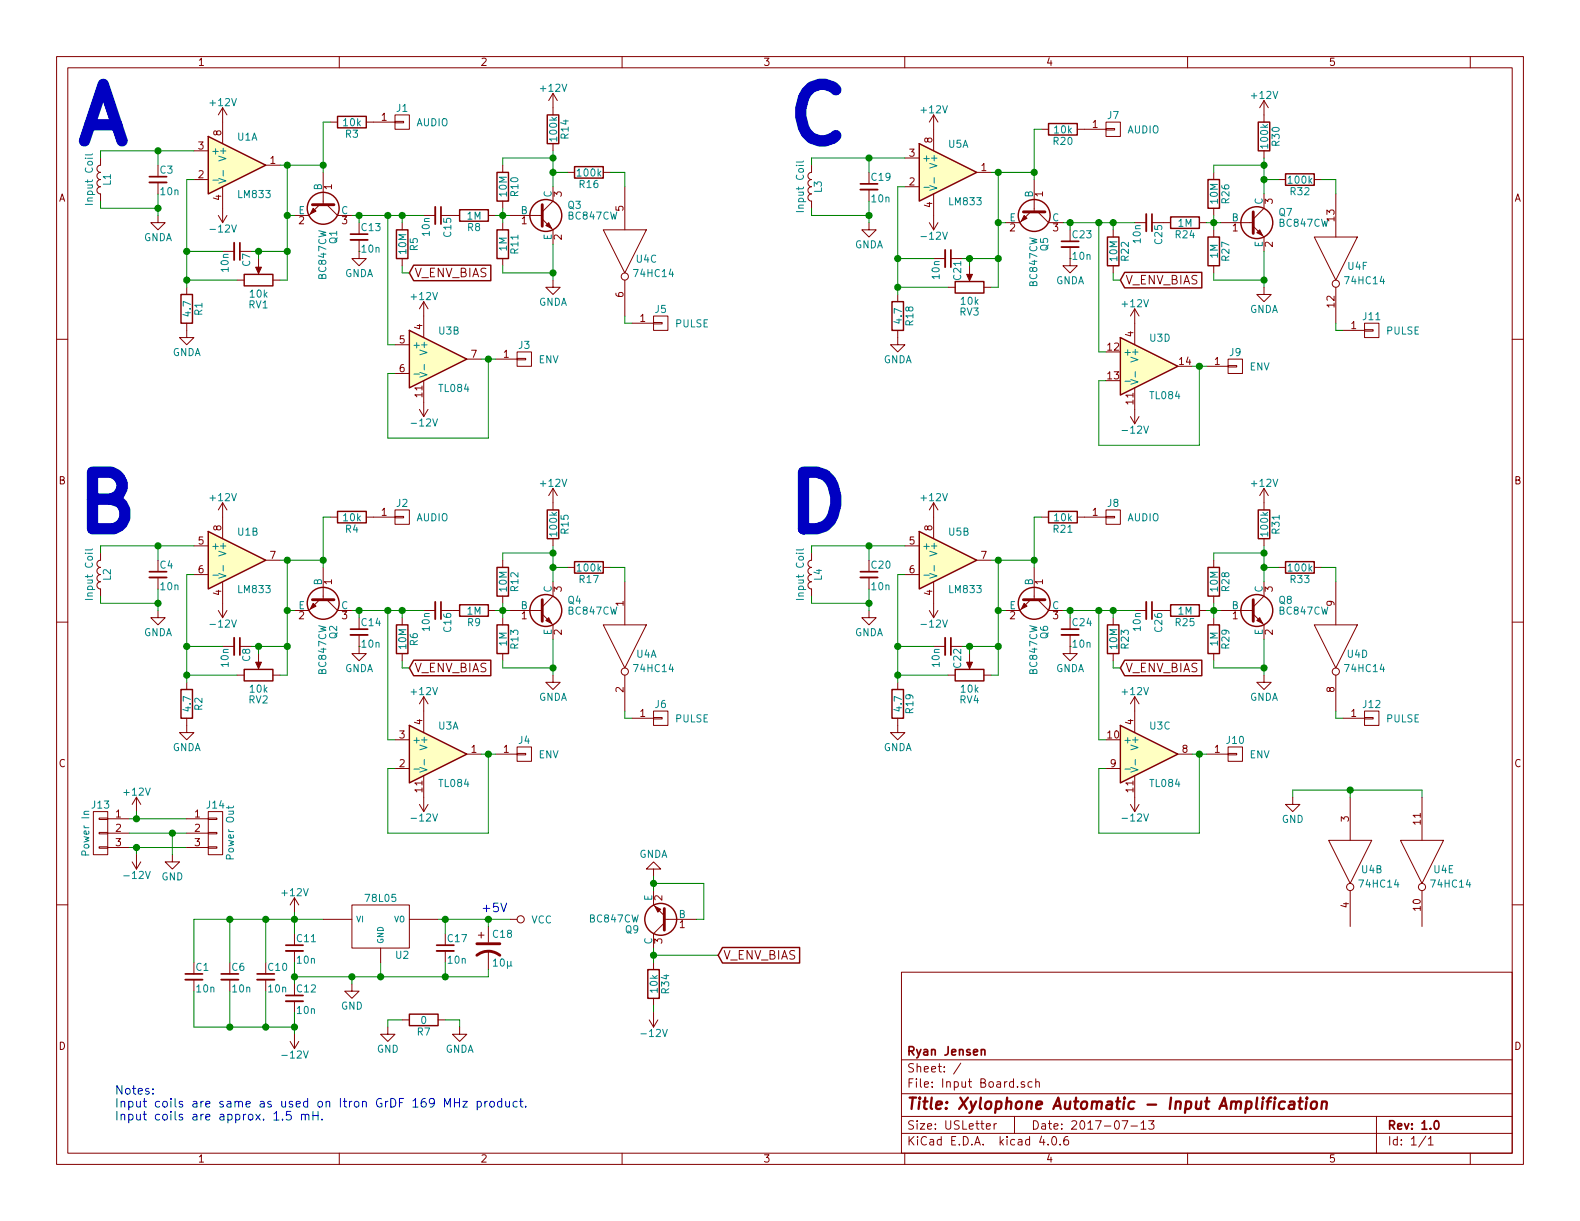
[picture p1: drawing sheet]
<svg xmlns="http://www.w3.org/2000/svg" width="279mm" height="216mm" viewBox="0 0 279 216" stroke-linecap="round" stroke-linejoin="round" font-family="sans-serif">
<defs><g id="words">
<g font-size="13.9" fill="#0000c2">
<text x="14" y="25.4">A</text>
<text x="139.7" y="25.4">C</text>
<text x="14" y="94">B</text>
<text x="139.7" y="94">D</text>
</g>
<text font-size="2.8" fill="#840000" x="160.4" y="196.2">Title: Xylophone Automatic - Input Amplification</text>
<g font-size="2.1" fill="#840000">
<text x="73.3" y="49">V_ENV_BIAS</text>
<text x="199" y="50.3">V_ENV_BIAS</text>
<text x="73.3" y="118.9">V_ENV_BIAS</text>
<text x="199" y="118.9">V_ENV_BIAS</text>
<text x="127.9" y="169.7">V_ENV_BIAS</text>
<text x="160.4" y="189.6">Sheet: /</text>
<text x="160.4" y="186.6">Ryan Jensen</text>
<text x="160.4" y="192.3">File: Input Board.sch</text>
<text x="160.4" y="202.5">KiCad E.D.A. kicad 4.0.6</text>
<text x="160.4" y="199.7">Size: USLetter</text>
<text x="182.4" y="199.7">Date: 2017-07-13</text>
<text x="245.4" y="199.7">Rev: 1.0</text>
<text x="245.4" y="202.5">Id: 1/1</text>
</g>
<g font-size="2.1" fill="#0000c2">
<text x="85.1" y="161.3">+5V</text>
<text x="20.3" y="193.5">Notes:</text>
<text x="20.3" y="195.8">Input coils are same as used on Itron GrDF 169 MHz product.</text>
<text x="20.3" y="198.1">Input coils are approx. 1.5 mH.</text>
</g>
<g font-size="1.8" fill="#840000">
<text x="35" y="11.6">1</text>
<text x="85" y="11.6">2</text>
<text x="135" y="11.6">3</text>
<text x="185" y="11.6">4</text>
<text x="235" y="11.6">5</text>
<text x="39.1" y="24" transform="rotate(-90 39.1 24)">8</text>
<text x="67.5" y="21.3">1</text>
<text x="193.2" y="22.6">1</text>
<text x="35.1" y="26.4">3</text>
<text x="47.8" y="29">1</text>
<text x="160.8" y="27.7">3</text>
<text x="164.8" y="25.2" transform="rotate(-90 164.8 25.2)">8</text>
<text x="10.4" y="35.6">A</text>
<text x="35.1" y="31.5">2</text>
<text x="39.1" y="35.4" transform="rotate(-90 39.1 35.4)">4</text>
<text x="58.7" y="33.5" transform="rotate(-90 58.7 33.5)">1</text>
<text x="99.3" y="34.8" transform="rotate(-90 99.3 34.8)">3</text>
<text x="160.8" y="32.8">2</text>
<text x="173.5" y="30.2">1</text>
<text x="184.4" y="34.8" transform="rotate(-90 184.4 34.8)">1</text>
<text x="267.8" y="35.6">A</text>
<text x="52.9" y="39.6">2</text>
<text x="60.5" y="39.6">3</text>
<text x="92.2" y="39.6">1</text>
<text x="110.2" y="37.3" transform="rotate(-90 110.2 37.3)">5</text>
<text x="164.8" y="36.7" transform="rotate(-90 164.8 36.7)">4</text>
<text x="178.6" y="40.9">2</text>
<text x="186.2" y="40.9">3</text>
<text x="218" y="40.9">1</text>
<text x="225" y="36" transform="rotate(-90 225 36)">3</text>
<text x="236" y="39.1" transform="rotate(-90 236 39.1)">13</text>
<text x="99.3" y="42.4" transform="rotate(-90 99.3 42.4)">2</text>
<text x="225" y="43.7" transform="rotate(-90 225 43.7)">2</text>
<text x="110.2" y="52.6" transform="rotate(-90 110.2 52.6)">6</text>
<text x="74.7" y="58.3" transform="rotate(-90 74.7 58.3)">4</text>
<text x="113.2" y="56.9">1</text>
<text x="200.4" y="59.5" transform="rotate(-90 200.4 59.5)">4</text>
<text x="236" y="54.3" transform="rotate(-90 236 54.3)">12</text>
<text x="238.9" y="58.2">1</text>
<text x="70.6" y="60.7">5</text>
<text x="70.6" y="65.8">6</text>
<text x="83.3" y="63.2">7</text>
<text x="89.1" y="63.2">1</text>
<text x="195.9" y="62">12</text>
<text x="208.6" y="64.5">14</text>
<text x="214.8" y="64.5">1</text>
<text x="74.7" y="70.2" transform="rotate(-90 74.7 70.2)">11</text>
<text x="195.9" y="67.1">13</text>
<text x="200.4" y="71.5" transform="rotate(-90 200.4 71.5)">11</text>
<text x="10.4" y="85.6">B</text>
<text x="267.8" y="85.6">B</text>
<text x="39.1" y="93.8" transform="rotate(-90 39.1 93.8)">8</text>
<text x="67.5" y="91.2">1</text>
<text x="164.8" y="93.8" transform="rotate(-90 164.8 93.8)">8</text>
<text x="193.2" y="91.2">1</text>
<text x="35.1" y="96.3">5</text>
<text x="35.1" y="101.3">6</text>
<text x="47.8" y="98.8">7</text>
<text x="160.8" y="96.3">5</text>
<text x="160.8" y="101.3">6</text>
<text x="173.5" y="98.8">7</text>
<text x="39.1" y="105.3" transform="rotate(-90 39.1 105.3)">4</text>
<text x="58.7" y="103.4" transform="rotate(-90 58.7 103.4)">1</text>
<text x="99.3" y="104.6" transform="rotate(-90 99.3 104.6)">3</text>
<text x="110.2" y="107.2" transform="rotate(-90 110.2 107.2)">1</text>
<text x="164.8" y="105.3" transform="rotate(-90 164.8 105.3)">4</text>
<text x="184.4" y="103.4" transform="rotate(-90 184.4 103.4)">1</text>
<text x="225" y="104.6" transform="rotate(-90 225 104.6)">3</text>
<text x="236" y="107.2" transform="rotate(-90 236 107.2)">9</text>
<text x="52.9" y="109.5">2</text>
<text x="60.5" y="109.5">3</text>
<text x="92.2" y="109.5">1</text>
<text x="99.3" y="112.2" transform="rotate(-90 99.3 112.2)">2</text>
<text x="178.6" y="109.5">2</text>
<text x="186.2" y="109.5">3</text>
<text x="218" y="109.5">1</text>
<text x="225" y="112.2" transform="rotate(-90 225 112.2)">2</text>
<text x="110.2" y="122.4" transform="rotate(-90 110.2 122.4)">2</text>
<text x="236" y="122.4" transform="rotate(-90 236 122.4)">8</text>
<text x="70.6" y="130.6">3</text>
<text x="74.7" y="128.1" transform="rotate(-90 74.7 128.1)">4</text>
<text x="113.2" y="126.7">1</text>
<text x="195.9" y="130.6">10</text>
<text x="200.4" y="128.1" transform="rotate(-90 200.4 128.1)">4</text>
<text x="238.9" y="126.7">1</text>
<text x="10.4" y="135.6">C</text>
<text x="70.6" y="135.6">2</text>
<text x="83.3" y="133.1">1</text>
<text x="89.1" y="133.1">1</text>
<text x="196.4" y="135.6">9</text>
<text x="209.1" y="133.1">8</text>
<text x="214.8" y="133.1">1</text>
<text x="267.8" y="135.6">C</text>
<text x="74.7" y="140" transform="rotate(-90 74.7 140)">11</text>
<text x="200.4" y="140" transform="rotate(-90 200.4 140)">11</text>
<text x="20.5" y="144.5">1</text>
<text x="20.5" y="147.1">2</text>
<text x="20.5" y="149.6">3</text>
<text x="34.4" y="144.5">1</text>
<text x="34.4" y="147.1">2</text>
<text x="34.4" y="149.6">3</text>
<text x="238.5" y="145.3" transform="rotate(-90 238.5 145.3)">3</text>
<text x="251.2" y="145.7" transform="rotate(-90 251.2 145.7)">11</text>
<text x="117.1" y="159.2" transform="rotate(-90 117.1 159.2)">2</text>
<text x="238.5" y="160.5" transform="rotate(-90 238.5 160.5)">4</text>
<text x="251.2" y="161" transform="rotate(-90 251.2 161)">10</text>
<text x="117.1" y="166.9" transform="rotate(-90 117.1 166.9)">3</text>
<text x="120.2" y="164.1">1</text>
<text x="10.4" y="185.6">D</text>
<text x="267.8" y="185.6">D</text>
<text x="35" y="205.5">1</text>
<text x="85" y="205.5">2</text>
<text x="135" y="205.5">3</text>
<text x="185" y="205.5">4</text>
<text x="235" y="205.5">5</text>
</g>
<g font-size="1.8" fill="#008484">
<text x="95.7" y="16.2">+12V</text>
<text x="221.4" y="17.5">+12V</text>
<text x="37.3" y="18.7">+12V</text>
<text x="60.8" y="22.3">10k</text>
<text x="70.2" y="19.8">J1</text>
<text x="73.6" y="22.3">AUDIO</text>
<text x="163" y="20">+12V</text>
<text x="186.5" y="23.6">10k</text>
<text x="195.9" y="21">J7</text>
<text x="199.3" y="23.6">AUDIO</text>
<text x="37.3" y="27.3">+</text>
<text x="40" y="28.1" transform="rotate(-90 40 28.1)">V+</text>
<text x="42" y="24.8">U1A</text>
<text x="61.1" y="24.3">R3</text>
<text x="98.5" y="24.8" transform="rotate(-90 98.5 24.8)">100k</text>
<text x="100.5" y="24.5" transform="rotate(-90 100.5 24.5)">R14</text>
<text x="163.1" y="28.6">+</text>
<text x="165.7" y="29.4" transform="rotate(-90 165.7 29.4)">V+</text>
<text x="167.7" y="26.1">U5A</text>
<text x="186.3" y="25.6">R20</text>
<text x="224.2" y="26.1" transform="rotate(-90 224.2 26.1)">100k</text>
<text x="226.3" y="25.8" transform="rotate(-90 226.3 25.8)">R30</text>
<text x="16.4" y="35.8" transform="rotate(-90 16.4 35.8)">Input Coil</text>
<text x="19.6" y="32.8" transform="rotate(-90 19.6 32.8)">L1</text>
<text x="28.3" y="30.7">C3</text>
<text x="28.4" y="34.5">10n</text>
<text x="42.2" y="35">LM833</text>
<text x="56.9" y="33.7" transform="rotate(-90 56.9 33.7)">B</text>
<text x="89.6" y="34.7" transform="rotate(-90 89.6 34.7)">10M</text>
<text x="91.6" y="34.6" transform="rotate(-90 91.6 34.6)">R10</text>
<text x="97.5" y="34.9" transform="rotate(-90 97.5 34.9)">C</text>
<text x="102.2" y="31.2">100k</text>
<text x="102.5" y="33.2">R16</text>
<text x="145.3" y="34" transform="rotate(-90 145.3 34)">L3</text>
<text x="154.2" y="32">C19</text>
<text x="154.2" y="35.8">10n</text>
<text x="182.6" y="34.9" transform="rotate(-90 182.6 34.9)">B</text>
<text x="215.3" y="36" transform="rotate(-90 215.3 36)">10M</text>
<text x="217.4" y="35.9" transform="rotate(-90 217.4 35.9)">R26</text>
<text x="227.9" y="32.5">100k</text>
<text x="228.2" y="34.5">R32</text>
<text x="37.5" y="41.1">-12V</text>
<text x="52.8" y="37.8">E</text>
<text x="60.3" y="37.8">C</text>
<text x="64" y="40.8">C13</text>
<text x="76" y="41.7" transform="rotate(-90 76 41.7)">10n</text>
<text x="79.8" y="41.8" transform="rotate(-90 79.8 41.8)">C15</text>
<text x="82.6" y="38.8">1M</text>
<text x="82.7" y="40.8">R8</text>
<text x="92.1" y="37.8">B</text>
<text x="100.4" y="36.9">Q3</text>
<text x="100.6" y="38.8">BC847CW</text>
<text x="142.1" y="37.1" transform="rotate(-90 142.1 37.1)">Input Coil</text>
<text x="167.9" y="36.3">LM833</text>
<text x="178.5" y="39.1">E</text>
<text x="186.1" y="39.1">C</text>
<text x="208.3" y="40.1">1M</text>
<text x="217.8" y="39.1">B</text>
<text x="223.3" y="36.2" transform="rotate(-90 223.3 36.2)">C</text>
<text x="226.2" y="38.2">Q7</text>
<text x="226.3" y="40.1">BC847CW</text>
<text x="25.3" y="42.6">GNDA</text>
<text x="44.2" y="47.1" transform="rotate(-90 44.2 47.1)">C7</text>
<text x="59.6" y="43.1" transform="rotate(-90 59.6 43.1)">Q1</text>
<text x="64" y="44.7">10n</text>
<text x="71.8" y="44.9" transform="rotate(-90 71.8 44.9)">10M</text>
<text x="73.9" y="44.3" transform="rotate(-90 73.9 44.3)">R5</text>
<text x="89.6" y="44.4" transform="rotate(-90 89.6 44.4)">1M</text>
<text x="91.6" y="44.8" transform="rotate(-90 91.6 44.8)">R11</text>
<text x="97.5" y="42.5" transform="rotate(-90 97.5 42.5)">E</text>
<text x="112.5" y="46.4">U4C</text>
<text x="151.1" y="43.9">GNDA</text>
<text x="163.2" y="42.4">-12V</text>
<text x="185.3" y="44.3" transform="rotate(-90 185.3 44.3)">Q5</text>
<text x="189.7" y="42.1">C23</text>
<text x="189.7" y="45.9">10n</text>
<text x="197.6" y="46.1" transform="rotate(-90 197.6 46.1)">10M</text>
<text x="199.6" y="46.1" transform="rotate(-90 199.6 46.1)">R22</text>
<text x="201.7" y="42.9" transform="rotate(-90 201.7 42.9)">10n</text>
<text x="205.5" y="43.1" transform="rotate(-90 205.5 43.1)">C25</text>
<text x="207.9" y="42.1">R24</text>
<text x="215.3" y="45.6" transform="rotate(-90 215.3 45.6)">1M</text>
<text x="217.4" y="46.1" transform="rotate(-90 217.4 46.1)">R27</text>
<text x="223.3" y="43.8" transform="rotate(-90 223.3 43.8)">E</text>
<text x="238.4" y="47.7">U4F</text>
<text x="40.4" y="48" transform="rotate(-90 40.4 48)">10n</text>
<text x="44.2" y="52.6">10k</text>
<text x="57.7" y="49.3" transform="rotate(-90 57.7 49.3)">BC847CW</text>
<text x="60.9" y="49">GNDA</text>
<text x="72.8" y="53">+12V</text>
<text x="112.3" y="49">74HC14</text>
<text x="166.1" y="49.3" transform="rotate(-90 166.1 49.3)">10n</text>
<text x="170" y="49.5" transform="rotate(-90 170 49.5)">C21</text>
<text x="170" y="53.9">10k</text>
<text x="183.4" y="50.6" transform="rotate(-90 183.4 50.6)">BC847CW</text>
<text x="186.6" y="50.2">GNDA</text>
<text x="238.1" y="50.2">74HC14</text>
<text x="33.7" y="55.8" transform="rotate(-90 33.7 55.8)">4.7</text>
<text x="35.8" y="55.7" transform="rotate(-90 35.8 55.7)">R1</text>
<text x="44" y="54.5">RV1</text>
<text x="77.6" y="59.1">U3B</text>
<text x="95.2" y="54.1">GNDA</text>
<text x="115.9" y="55.3">J5</text>
<text x="119.4" y="57.9">PULSE</text>
<text x="159.5" y="57.1" transform="rotate(-90 159.5 57.1)">4.7</text>
<text x="161.5" y="57.5" transform="rotate(-90 161.5 57.5)">R18</text>
<text x="169.7" y="55.8">RV3</text>
<text x="198.6" y="54.3">+12V</text>
<text x="220.9" y="55.3">GNDA</text>
<text x="241.1" y="56.6">J11</text>
<text x="245.1" y="59.1">PULSE</text>
<text x="30.4" y="62.9">GNDA</text>
<text x="72.9" y="61.6">+</text>
<text x="75.6" y="62.4" transform="rotate(-90 75.6 62.4)">V+</text>
<text x="91.7" y="61.7">J3</text>
<text x="95.2" y="64.2">ENV</text>
<text x="156.2" y="64.2">GNDA</text>
<text x="198.6" y="62.9">+</text>
<text x="201.3" y="63.7" transform="rotate(-90 201.3 63.7)">V+</text>
<text x="203.4" y="60.4">U3D</text>
<text x="217.5" y="62.9">J9</text>
<text x="221" y="65.5">ENV</text>
<text x="77.7" y="69.3">TL084</text>
<text x="203.5" y="70.6">TL084</text>
<text x="73.1" y="75.4">-12V</text>
<text x="198.8" y="76.7">-12V</text>
<text x="37.3" y="88.6">+12V</text>
<text x="70.2" y="89.6">J2</text>
<text x="95.7" y="86.1">+12V</text>
<text x="163" y="88.6">+12V</text>
<text x="195.9" y="89.6">J8</text>
<text x="221.4" y="86.1">+12V</text>
<text x="42.1" y="94.7">U1B</text>
<text x="60.8" y="92.2">10k</text>
<text x="61.1" y="94.2">R4</text>
<text x="73.6" y="92.2">AUDIO</text>
<text x="98.5" y="94.7" transform="rotate(-90 98.5 94.7)">100k</text>
<text x="100.5" y="94.3" transform="rotate(-90 100.5 94.3)">R15</text>
<text x="167.8" y="94.7">U5B</text>
<text x="186.3" y="94.2">R21</text>
<text x="186.5" y="92.2">10k</text>
<text x="199.3" y="92.2">AUDIO</text>
<text x="224.2" y="94.7" transform="rotate(-90 224.2 94.7)">100k</text>
<text x="226.3" y="94.3" transform="rotate(-90 226.3 94.3)">R31</text>
<text x="28.3" y="100.5">C4</text>
<text x="37.3" y="97.2">+</text>
<text x="40" y="98" transform="rotate(-90 40 98)">V+</text>
<text x="102.2" y="101">100k</text>
<text x="154.2" y="100.5">C20</text>
<text x="163.1" y="97.2">+</text>
<text x="165.7" y="98" transform="rotate(-90 165.7 98)">V+</text>
<text x="227.9" y="101">100k</text>
<text x="16.4" y="105.7" transform="rotate(-90 16.4 105.7)">Input Coil</text>
<text x="19.6" y="102.6" transform="rotate(-90 19.6 102.6)">L2</text>
<text x="28.4" y="104.3">10n</text>
<text x="42.2" y="104.9">LM833</text>
<text x="52.8" y="107.7">E</text>
<text x="56.9" y="103.5" transform="rotate(-90 56.9 103.5)">B</text>
<text x="60.3" y="107.7">C</text>
<text x="89.6" y="104.5" transform="rotate(-90 89.6 104.5)">10M</text>
<text x="91.6" y="104.5" transform="rotate(-90 91.6 104.5)">R12</text>
<text x="92.1" y="107.7">B</text>
<text x="97.5" y="104.8" transform="rotate(-90 97.5 104.8)">C</text>
<text x="100.4" y="106.8">Q4</text>
<text x="102.5" y="103.1">R17</text>
<text x="142.1" y="105.7" transform="rotate(-90 142.1 105.7)">Input Coil</text>
<text x="145.3" y="102.6" transform="rotate(-90 145.3 102.6)">L4</text>
<text x="154.2" y="104.3">10n</text>
<text x="167.9" y="104.9">LM833</text>
<text x="178.5" y="107.7">E</text>
<text x="182.6" y="103.5" transform="rotate(-90 182.6 103.5)">B</text>
<text x="186.1" y="107.7">C</text>
<text x="215.3" y="104.5" transform="rotate(-90 215.3 104.5)">10M</text>
<text x="217.4" y="104.5" transform="rotate(-90 217.4 104.5)">R28</text>
<text x="217.8" y="107.7">B</text>
<text x="223.3" y="104.8" transform="rotate(-90 223.3 104.8)">C</text>
<text x="226.2" y="106.8">Q8</text>
<text x="228.2" y="103.1">R33</text>
<text x="25.3" y="112.5">GNDA</text>
<text x="37.5" y="110.9">-12V</text>
<text x="59.6" y="112.9" transform="rotate(-90 59.6 112.9)">Q2</text>
<text x="64" y="110.7">C14</text>
<text x="76" y="111.5" transform="rotate(-90 76 111.5)">10n</text>
<text x="79.8" y="111.7" transform="rotate(-90 79.8 111.7)">C16</text>
<text x="82.6" y="108.7">1M</text>
<text x="82.7" y="110.7">R9</text>
<text x="97.5" y="112.3" transform="rotate(-90 97.5 112.3)">E</text>
<text x="100.6" y="108.7">BC847CW</text>
<text x="151.1" y="112.5">GNDA</text>
<text x="163.2" y="110.9">-12V</text>
<text x="185.3" y="112.9" transform="rotate(-90 185.3 112.9)">Q6</text>
<text x="189.7" y="110.7">C24</text>
<text x="201.7" y="111.5" transform="rotate(-90 201.7 111.5)">10n</text>
<text x="205.5" y="111.7" transform="rotate(-90 205.5 111.7)">C26</text>
<text x="207.9" y="110.7">R25</text>
<text x="208.3" y="108.7">1M</text>
<text x="223.3" y="112.3" transform="rotate(-90 223.3 112.3)">E</text>
<text x="226.3" y="108.7">BC847CW</text>
<text x="40.4" y="117.9" transform="rotate(-90 40.4 117.9)">10n</text>
<text x="44.2" y="116.9" transform="rotate(-90 44.2 116.9)">C8</text>
<text x="57.7" y="119.2" transform="rotate(-90 57.7 119.2)">BC847CW</text>
<text x="60.9" y="118.8">GNDA</text>
<text x="64" y="114.5">10n</text>
<text x="71.8" y="114.7" transform="rotate(-90 71.8 114.7)">10M</text>
<text x="73.9" y="114.1" transform="rotate(-90 73.9 114.1)">R6</text>
<text x="89.6" y="114.2" transform="rotate(-90 89.6 114.2)">1M</text>
<text x="91.6" y="114.7" transform="rotate(-90 91.6 114.7)">R13</text>
<text x="112.3" y="118.8">74HC14</text>
<text x="112.5" y="116.3">U4A</text>
<text x="166.1" y="117.9" transform="rotate(-90 166.1 117.9)">10n</text>
<text x="170" y="118" transform="rotate(-90 170 118)">C22</text>
<text x="183.4" y="119.2" transform="rotate(-90 183.4 119.2)">BC847CW</text>
<text x="186.6" y="118.8">GNDA</text>
<text x="189.7" y="114.5">10n</text>
<text x="197.6" y="114.7" transform="rotate(-90 197.6 114.7)">10M</text>
<text x="199.6" y="114.7" transform="rotate(-90 199.6 114.7)">R23</text>
<text x="215.3" y="114.2" transform="rotate(-90 215.3 114.2)">1M</text>
<text x="217.4" y="114.7" transform="rotate(-90 217.4 114.7)">R29</text>
<text x="238.1" y="118.8">74HC14</text>
<text x="238.3" y="116.3">U4D</text>
<text x="33.7" y="125.7" transform="rotate(-90 33.7 125.7)">4.7</text>
<text x="35.8" y="125.6" transform="rotate(-90 35.8 125.6)">R2</text>
<text x="44" y="124.4">RV2</text>
<text x="44.2" y="122.5">10k</text>
<text x="72.8" y="122.9">+12V</text>
<text x="95.2" y="123.9">GNDA</text>
<text x="115.9" y="125.2">J6</text>
<text x="159.5" y="125.7" transform="rotate(-90 159.5 125.7)">4.7</text>
<text x="169.7" y="124.4">RV4</text>
<text x="170" y="122.5">10k</text>
<text x="198.6" y="122.9">+12V</text>
<text x="220.9" y="123.9">GNDA</text>
<text x="241.1" y="125.2">J12</text>
<text x="72.9" y="131.4">+</text>
<text x="77.5" y="129">U3A</text>
<text x="91.7" y="131.5">J4</text>
<text x="119.4" y="127.7">PULSE</text>
<text x="161.5" y="126.1" transform="rotate(-90 161.5 126.1)">R19</text>
<text x="198.6" y="131.4">+</text>
<text x="203.4" y="129">U3C</text>
<text x="217" y="131.5">J10</text>
<text x="245.1" y="127.7">PULSE</text>
<text x="30.4" y="132.8">GNDA</text>
<text x="75.6" y="132.3" transform="rotate(-90 75.6 132.3)">V+</text>
<text x="95.2" y="134.1">ENV</text>
<text x="156.2" y="132.8">GNDA</text>
<text x="201.3" y="132.3" transform="rotate(-90 201.3 132.3)">V+</text>
<text x="221" y="134.1">ENV</text>
<text x="16.3" y="143">J13</text>
<text x="22" y="140.7">+12V</text>
<text x="36.6" y="143">J14</text>
<text x="77.7" y="139.1">TL084</text>
<text x="203.5" y="139.1">TL084</text>
<text x="73.1" y="145.2">-12V</text>
<text x="198.8" y="145.2">-12V</text>
<text x="226.6" y="145.5">GND</text>
<text x="15.8" y="151" transform="rotate(-90 15.8 151)">Power In</text>
<text x="22.3" y="155.4">-12V</text>
<text x="28.5" y="155.7">GND</text>
<text x="41.4" y="151.7" transform="rotate(-90 41.4 151.7)">Power Out</text>
<text x="113" y="151.7">GNDA</text>
<text x="240.8" y="154.4">U4B</text>
<text x="253.6" y="154.4">U4E</text>
<text x="50" y="158.4">+12V</text>
<text x="64.8" y="159.5">78L05</text>
<text x="115.3" y="159.3" transform="rotate(-90 115.3 159.3)">E</text>
<text x="240.6" y="156.9">74HC14</text>
<text x="253.3" y="156.9">74HC14</text>
<text x="52.6" y="166.6">C11</text>
<text x="79.2" y="166.6">C17</text>
<text x="87.2" y="165.8">C18</text>
<text x="93.9" y="163.3">VCC</text>
<text x="104.3" y="163.1">BC847CW</text>
<text x="110.6" y="165">Q9</text>
<text x="115.3" y="167" transform="rotate(-90 115.3 167)">C</text>
<text x="120" y="162.3">B</text>
<text x="34.7" y="171.7">C1</text>
<text x="41" y="171.7">C6</text>
<text x="47.5" y="171.7">C10</text>
<text x="52.6" y="170.4">10n</text>
<text x="70" y="169.5">U2</text>
<text x="79.2" y="170.4">10n</text>
<text x="87.4" y="170.9">10µ</text>
<text x="34.8" y="175.5">10n</text>
<text x="41.1" y="175.5">10n</text>
<text x="47.5" y="175.5">10n</text>
<text x="52.6" y="175.5">C12</text>
<text x="52.6" y="179.3">10n</text>
<text x="60.3" y="178.5">GND</text>
<text x="116.3" y="175.5" transform="rotate(-90 116.3 175.5)">10k</text>
<text x="118.3" y="175.6" transform="rotate(-90 118.3 175.6)">R34</text>
<text x="73.8" y="183.1">R7</text>
<text x="74.4" y="181.1">0</text>
<text x="113.7" y="183.3">-12V</text>
<text x="50.2" y="187.1">-12V</text>
<text x="66.6" y="186.1">GND</text>
<text x="78.7" y="186.1">GNDA</text>
</g>
<g font-size="1.4" fill="#008484">
<text x="63" y="163.1">VI</text>
<text x="67.8" y="166.9" transform="rotate(-90 67.8 166.9)">GND</text>
<text x="69.6" y="163.1">VO</text>
</g>
</g></defs>
<g fill="none" stroke="#840000" stroke-width=".18">
<path d="M10 10h259.4v195.9h-259.4zM12 12h255.4v191.9h-255.4zM39.4 19.1v6.3M39.4 19.1l-.8 1.2M39.4 19.1l.7 1.2M60 10v2M97.8 16.5l-.8 1.3M97.8 16.5v3.8M97.8 16.5l.8 1.3M110 10v2M160 10v2M210 10v2"/>
<path d="M223.5 17.8l-.7 1.3M223.5 17.8v3.8M223.5 17.8l.8 1.3M260 10v2M17.8 29.2a.63 .63 0 0 0-.7 .6 .63 .63 0 0 0 .7 .7 .63 .63 0 0 0-.7 .6 .63 .63 0 0 0 .7 .7 .63 .63 0 0 0-.7 .6 .63 .63 0 0 0 .7 .6 .63 .63 0 0 0-.7 .7 .63 .63 0 0 0 .7 .6v1.3M27.9 38.1v1.3h1.3l-1.3 1.2-1.2-1.2h1.2M27.9 32.3v2M34.3 31.8h2.5M34.3 26.7h2.5M38.6 38.1l.8 1.3M39.4 33v6.4M40.1 38.1l-.7 1.3"/>
<path d="M47 29.2h2.5M56.5 36.2l-1.9 1.9h-2.5M57.1 30.5v5.7M57.8 36.2l1.9 1.9h2.5M58.4 21.6h1.3M64.8 21.6h5M69.8 21.5h1.6v.2h-1.6zM69.8 20.3h2.6v2.6h-2.6zM71.1 39.4v1.2M74.9 38.1h2.1M80 38.1h1.3M86.4 38.1h1.2"/>
<path d="M88.9 29.2v1.3M88.9 35.6v1.2M88.9 39.4v1.2M90.2 38.1h5.7M95.9 38.7l1.9 1.9v2.6M97.8 25.4v1.3M97.8 33v2.6l-1.9 1.9M100.3 30.5h1.3M106.7 30.5h1.2M110.5 33v7.6M143.5 30.5a.63 .63 0 0 0-.6 .6 .63 .63 0 0 0 .6 .7 .63 .63 0 0 0-.6 .6 .63 .63 0 0 0 .6 .6 .63 .63 0 0 0-.6 .7 .63 .63 0 0 0 .6 .6 .63 .63 0 0 0-.6 .6 .63 .63 0 0 0 .6 .7v1.2M153.7 39.4v1.2h1.2l-1.2 1.3-1.3-1.3h1.3"/>
<path d="M153.7 33.5v2.1M160 33h2.6M160 27.9h2.6M164.3 39.4l.8 1.2M165.1 20.3v6.4M165.1 34.3v6.3M165.1 20.3l-.8 1.3M165.1 20.3l.8 1.3M165.9 39.4l-.8 1.2M172.7 30.5h2.6M182.2 37.5l-1.9 1.9h-2.5M182.9 31.8v5.7"/>
<path d="M183.5 37.5l1.9 1.9h2.6M184.1 22.9h1.3M190.5 22.9h5.1M195.6 22.7h1.5v.3h-1.5zM195.6 21.6h2.5v2.5h-2.5zM200.7 39.4h2M205.7 39.4h1.3M212.1 39.4h1.3M214.6 30.5v1.3M214.6 36.8v1.3M215.9 39.4h5.7M223.5 26.7v1.2"/>
<path d="M223.5 34.3v2.5l-1.9 1.9M226.1 31.8h1.2M232.4 31.8h1.3M236.2 34.3v7.6M10 60h2M33 57.2v2.5h1.3l-1.3 1.3-1.3-1.3h1.3M33 50.8v1.3M39.4 44.5h2M41.9 49.5h1.3M45.7 45.7v2.3M48.3 49.5h1.2M63.5 42.4v3.3h1.3l-1.3 1.3-1.3-1.3h1.3"/>
<path d="M71.1 45.7v1.3M74.9 53.3v6.4M74.9 53.3l-.7 1.3M74.9 53.3l.8 1.3M88.9 45.7v1.3M97.8 49.5v1.3h1.3l-1.3 1.3-1.3-1.3h1.3M106.7 40.6h7.6l-3.8 7.7zM110.5 49.5v6.4M111.8 57.2h3.8M115.6 57h1.5v.3h-1.5zM115.6 55.9h2.5v2.5h-2.5zM158.7 58.4v2.6h1.3l-1.3 1.2-1.2-1.2h1.2"/>
<path d="M158.7 52.1v1.2M165.1 45.7h2M167.6 50.8h1.3M168.1 45.7h2.1M171.4 47v2.3M174 50.8h1.3M189.2 43.7v3.3h1.3l-1.3 1.3-1.2-1.3h1.2M196.8 40.6v1.3M196.8 47v1.3M200.7 54.6v6.4M200.7 54.6l-.8 1.3M200.7 54.6l.7 1.3"/>
<path d="M214.6 40.6v1.3M214.6 47v1.3M221.6 40l1.9 1.9v2.6M223.5 50.8v1.3h1.3l-1.3 1.2-1.3-1.2h1.3M232.4 41.9h7.6l-3.8 7.6zM236.2 50.8v6.4M237.5 58.4h3.8M241.3 58.3h1.5v.2h-1.5zM241.3 57.2h2.5v2.5h-2.5zM267.4 60h2M69.8 61h2.6M69.8 66h2.6"/>
<path d="M74.2 72.4l.7 1.3M74.9 67.3v6.4M75.7 72.4l-.8 1.3M82.5 63.5h2.6M87.6 63.5h3.8M91.4 63.4h1.6v.2h-1.6zM91.4 62.2h2.6v2.6h-2.6zM199.9 73.7l.8 1.2M200.7 68.6v6.3M201.4 73.7l-.7 1.2M213.4 64.8h3.8M217.2 64.6h1.5v.3h-1.5z"/>
<path d="M217.2 63.5h2.5v2.5h-2.5zM17.8 97.8v1.3a.63 .63 0 0 0-.7 .6 .63 .63 0 0 0 .7 .6 .63 .63 0 0 0-.7 .7 .63 .63 0 0 0 .7 .6 .63 .63 0 0 0-.7 .6 .63 .63 0 0 0 .7 .7 .63 .63 0 0 0-.7 .6 .63 .63 0 0 0 .7 .6v1.3M34.3 96.5h2.5M39.4 88.9v6.4M39.4 88.9l-.8 1.3M39.4 88.9l.7 1.3M47 99.1h2.5M58.4 91.4h1.3M64.8 91.4h5M69.8 91.3h1.6v.3h-1.6zM69.8 90.2h2.6v2.5h-2.6zM88.9 99.1v1.2"/>
<path d="M97.8 86.4v3.8M97.8 95.3v1.2M97.8 86.4l-.8 1.2M97.8 86.4l.8 1.2M143.5 97.8v1.3a.63 .63 0 0 0-.6 .6 .63 .63 0 0 0 .6 .6 .63 .63 0 0 0-.6 .7 .63 .63 0 0 0 .6 .6 .63 .63 0 0 0-.6 .6 .63 .63 0 0 0 .6 .7 .63 .63 0 0 0-.6 .6 .63 .63 0 0 0 .6 .6v1.3M160 96.5h2.6M165.1 88.9v6.4M165.1 88.9l-.8 1.3M165.1 88.9l.8 1.3M172.7 99.1h2.6M184.1 91.4h1.3M190.5 91.4h5.1"/>
<path d="M195.6 91.3h1.5v.3h-1.5zM195.6 90.2h2.5v2.5h-2.5zM214.6 99.1v1.2M223.5 86.4v3.8M223.5 95.3v1.2M223.5 86.4l-.7 1.2M223.5 86.4l.8 1.2M10 110h2M27.9 108v1.2h1.3l-1.3 1.3-1.2-1.3h1.2M27.9 102.1v2M34.3 101.6h2.5M38.6 108l.8 1.2"/>
<path d="M39.4 102.9v6.3M39.4 114.3h2M40.1 108l-.7 1.2M41.9 119.4h1.3M45.7 115.6v2.3M48.3 119.4h1.2M56.5 106l-1.9 2h-2.5M57.1 100.3v5.7M57.8 106l1.9 2h2.5M63.5 112.3v3.3h1.3l-1.3 1.2-1.3-1.2h1.3M71.1 109.2v1.3M71.1 115.6v1.2"/>
<path d="M74.9 108h2.1M80 108h1.3M86.4 108h1.2M88.9 105.4v1.3M88.9 109.2v1.3M88.9 115.6v1.2M90.2 108h5.7M95.9 108.6l1.9 1.9v2.5M97.8 119.4v1.3h1.3l-1.3 1.2-1.3-1.2h1.3M97.8 102.9v2.5l-1.9 1.9M100.3 100.3h1.3M106.7 110.5h7.6l-3.8 7.6z"/>
<path d="M106.7 100.3h1.2M110.5 102.9v7.6M110.5 119.4v6.3M153.7 108v1.2h1.2l-1.2 1.3-1.3-1.3h1.3M153.7 102.1v2M160 101.6h2.6M164.3 108l.8 1.2M165.1 102.9v6.3M165.1 114.3h2M165.9 108l-.8 1.2M167.6 119.4h1.3M171.4 115.6v2.3"/>
<path d="M174 119.4h1.3M182.2 106l-1.9 2h-2.5M182.9 100.3v5.7M183.5 106l1.9 2h2.6M189.2 112.3v3.3h1.3l-1.3 1.2-1.2-1.2h1.2M196.8 109.2v1.3M196.8 115.6v1.2M200.7 108h2M205.7 108h1.3M212.1 108h1.3M214.6 105.4v1.3M214.6 109.2v1.3"/>
<path d="M214.6 115.6v1.2M215.9 108h5.7M221.6 108.6l1.9 1.9v2.5M223.5 119.4v1.3h1.3l-1.3 1.2-1.3-1.2h1.3M223.5 102.9v2.5l-1.9 1.9M226.1 100.3h1.2M232.4 110.5h7.6l-3.8 7.6zM232.4 100.3h1.3M236.2 102.9v7.6M236.2 119.4v6.3M267.4 110h2M33 127v2.5h1.3l-1.3 1.3-1.3-1.3h1.3"/>
<path d="M33 120.7v1.2M69.8 135.9h2.6M69.8 130.8h2.6M74.9 123.2v6.3M74.9 137.2v6.3M74.9 123.2l-.7 1.3M74.9 123.2l.8 1.3M82.5 133.4h2.6M87.6 133.4h3.8M91.4 133.2h1.6v.3h-1.6zM91.4 132.1h2.6v2.5h-2.6zM111.8 127h3.8"/>
<path d="M115.6 126.9h1.5v.2h-1.5zM115.6 125.7h2.5v2.6h-2.5zM158.7 127v2.5h1.3l-1.3 1.3-1.2-1.3h1.2M158.7 120.7v1.2M195.6 135.9h2.5M200.7 123.2v6.3M200.7 137.2v6.3M200.7 123.2l-.8 1.3M200.7 123.2l.7 1.3M208.3 133.4h2.5M213.4 133.4h3.8M217.2 133.2h1.5v.3h-1.5z"/>
<path d="M217.2 132.1h2.5v2.5h-2.5zM237.5 127h3.8M241.3 126.9h1.5v.2h-1.5zM241.3 125.7h2.5v2.6h-2.5zM10 160h2M16.5 143.5h2.5v7.6h-2.5zM17.5 149.7h1.5v.3h-1.5zM17.5 147.2h1.5v.2h-1.5zM17.5 144.7h1.5v.2h-1.5zM19 144.8h3.9M19 147.3h3.9M19 149.9h3.9"/>
<path d="M23.4 152.4l.7 1.3M24.1 141l-.7 1.2M24.1 141v2.5M24.1 151.1v2.6M24.1 141l.8 1.2M24.9 152.4l-.8 1.3M30.5 151.1v1.3h1.2l-1.2 1.3-1.3-1.3h1.3M33 144.8h3.8M33 147.3h3.8M33 149.9h3.8M36.8 149.7h1.6v.3h-1.6zM36.8 147.2h1.6v.2h-1.6z"/>
<path d="M36.8 144.7h1.6v.2h-1.6zM36.8 143.5h2.6v7.6h-2.6zM52.1 158.8v2.5M52.1 158.8l-.8 1.2M52.1 158.8l.7 1.2M74.2 142.2l.7 1.3M75.7 142.2l-.8 1.3M115.6 157.5v2.5l1.9 1.9M115.6 153.7h1.2l-1.2-1.3-1.3 1.3h1.3v1.2M199.9 142.2l.8 1.3M201.4 142.2l-.7 1.3M228.6 141v1.2h1.3l-1.3 1.3-1.3-1.3h1.3"/>
<path d="M234.9 148.6h7.7l-3.8 7.6zM238.8 141v7.6M238.8 157.5v6.3M247.6 148.6h7.7l-3.8 7.6zM251.5 141v7.6M251.5 157.5v6.3M267.4 160h2M34.3 173.2v2.1M40.6 173.2v2.1M47 173.2v2.1M52.1 168.1v2.1M52.1 177v2.1"/>
<path d="M57.1 162.6h5.1M62.2 160h10.2v7.6h-10.2zM62.2 174v1.3h1.3l-1.3 1.2-1.2-1.2h1.2M67.3 167.6v2.6M72.4 162.6h5.1M78.7 168.1v2.1M84.6 165.4h1M85.1 164.8v1.1M86.4 163.8v2.8M86.4 168.1v3.4M90.2 162.6h1.2M115.6 170.2v1.3"/>
<path d="M115.6 176.5v1.3M115.6 179.1v2.5M117.5 162.6h5.7M117.5 163.2l-1.9 1.9v2.5M159.4 171.9h108v32h-108zM51.3 184.2l.8 1.2M52.1 182.9v2.5M52.8 184.2l-.7 1.2M68.6 181.6v1.3h1.2l-1.2 1.3-1.3-1.3h1.3M71.1 180.3h1.3M77.5 180.3h1.2M81.3 181.6v1.3h1.2l-1.2 1.3-1.3-1.3h1.3"/>
<path d="M114.8 180.3l.8 1.3M116.3 180.3l-.7 1.3M159.4 197.4h108M159.4 193.4h108M159.4 187.4h108M169.9 188l-1.3 1.9M174.4 199.2l.7-.2v-.2l-.4-.1-.3 .2 .1 .7h.6M175.8 198.7v1M176.2 198.7l-.4 .3M179.4 197.4v3M181.2 191.3a.37 .37 0 0 0-.6 .2v.2l.6 .1v.2l-.2 .3-.4-.1M182.5 191.3h-.4l-.3 .2 .1 .6 .2 .2 .4-.1"/>
<path d="M183.2 191.4l.2-.1h.3l.1 1M183.2 190.8v1.5M198.4 198.2h1l-.6 1.5M200 199.1h1.1M201.8 198.6l.4-.4v1.5M201.8 199.7h.8M203.1 198.2h1l-.5 .6 .4 .1v.6l-.2 .2-.7-.2M243.4 197.4v6.5M60 203.9v2M110 203.9v2M159.4 200.4h108M160 203.9v2"/>
<path d="M184.2 200.9l-.4 1.1h1M185.3 202.3v.2M186.1 201.1l.2-.1a.81 .81 0 0 1 .6 .6 .81 .81 0 0 1-.3 .8l-.1 .1a.79 .79 0 0 1-.4-1.4zM187.5 202.3v.2M188.8 201a.59 .59 0 0 0-.7 .6l.1 .7 .2 .2 .5-.2 .1-.5-.2-.2-.4-.1-.3 .3M210 203.9v2M252.1 200.9l-1.2 1.9M252.6 201.4l.4-.4v1.5M252.6 202.5h.8M260 203.9v2"/>
<circle cx="110.5" cy="48.9" r=".63"/>
<circle cx="236.2" cy="50.2" r=".63"/>
<circle cx="110.5" cy="118.7" r=".63"/>
<circle cx="236.2" cy="118.7" r=".63"/>
<circle cx="238.8" cy="156.8" r=".63"/>
<circle cx="251.5" cy="156.8" r=".63"/>
<circle cx="92.1" cy="162.6" r=".63"/>
</g>
<g fill="none" stroke="#840000" stroke-width=".3">
<path d="M26.4 31.2h3.1M78 36.6v3M152.1 32.5h3.1M203.7 37.8v3.1M42.4 42.9v3.1M62 41.4h3M168.1 44.2v3M187.7 42.7h3.1M26.4 101.1h3.1M42.4 112.8v3M62 111.3h3M78 106.4v3.1"/>
<path d="M152.1 101.1h3.1M168.1 112.8v3M187.7 111.3h3.1M203.7 106.4v3.1M32.8 172.2h3M39.1 172.2h3.1M45.5 172.2h3M50.5 167.1h3.1M50.5 176h3.1M77.2 167.1h3.1M173.5 185.7l.2-.1h.4l.1 1M253.7 198.3l.2-.1a.81 .81 0 0 1 .6 .6 .81 .81 0 0 1-.2 .8l-.2 .1a.79 .79 0 0 1-.4-1.4z"/>
</g>
<path d="M225.5 194.1v.2l.1-.1-.1-.1v.2M227.2 194.8a.7 .7 0 0 0-1 .3v.8l.3 .2 .6-.1M228.1 194.8h.8l-.1 1.3M228.9 195.2l-.7 .1a.4 .4 0 0 0-.3 .4 .4 .4 0 0 0 .2 .4l.7-.1M229.6 194.8h.8M230 194.1l-.2 1.7v.2l.4 .1M231 194.8l-.1 1.3M231.1 194.1v.2l.1-.1-.1-.1v.2M232 194.9a.51 .51 0 0 1 .5-.2 .51 .51 0 0 1 .4 .4l-.1 .6a.54 .54 0 0 1-.5 .4 .54 .54 0 0 1-.5-.4zM233.8 194.9a.52 .52 0 0 1 .8 .1l-.1 1.1M233.8 194.8l-.1 1.3" fill="none" stroke="#840000" stroke-width=".41"/>
<g fill="#ffffc2" stroke="#ffffc2" stroke-width=".18">
<path d="M36.8 24.1l10.2 5.1-10.2 5.1z"/>
<path d="M72.4 58.4l10.1 5.1-10.1 5.1z"/>
<path d="M162.6 25.4l10.1 5.1-10.1 5.1z"/>
<path d="M198.1 59.7l10.2 5.1-10.2 5.1z"/>
<path d="M36.8 94l10.2 5.1-10.2 5z"/>
<path d="M72.4 128.3l10.1 5.1-10.1 5z"/>
<path d="M162.6 94l10.1 5.1-10.1 5z"/>
<path d="M198.1 128.3l10.2 5.1-10.2 5z"/>
</g>
<g fill="none" stroke="#840000" stroke-width=".25">
<path d="M36.8 24.1l10.2 5.1-10.2 5.1zM59.7 20.6h5.1v2h-5.1zM81.3 37.1h5.1v2h-5.1zM87.9 30.5h2v5.1h-2zM96.8 20.3h2v5.1h-2zM101.6 29.5h5.1v2h-5.1zM162.6 25.4l10.1 5.1-10.1 5.1zM185.4 21.8h5.1v2.1h-5.1zM207 38.4h5.1v2h-5.1zM213.6 31.8h2v5h-2zM222.5 21.6h2v5.1h-2zM227.3 30.7h5.1v2.1h-5.1z"/>
<path d="M32 52.1h2v5.1h-2zM43.2 48.5h5.1v2h-5.1zM70.1 40.6h2v5.1h-2zM72.4 58.4l10.1 5.1-10.1 5.1zM73.2 46.9h13.6v2.7h-13.6l-.8-1.3zM87.9 40.6h2v5.1h-2zM157.7 53.3h2.1v5.1h-2.1zM168.9 49.8h5.1v2h-5.1zM195.8 41.9h2.1v5.1h-2.1zM198.1 59.7l10.2 5.1-10.2 5.1zM198.9 48.2h13.6v2.7h-13.6l-.8-1.4zM213.6 41.9h2v5.1h-2z"/>
<path d="M36.8 94l10.2 5.1-10.2 5zM59.7 90.4h5.1v2.1h-5.1zM96.8 90.2h2v5.1h-2zM101.6 99.3h5.1v2h-5.1zM162.6 94l10.1 5.1-10.1 5zM185.4 90.4h5.1v2.1h-5.1zM222.5 90.2h2v5.1h-2zM227.3 99.3h5.1v2h-5.1zM43.2 118.4h5.1v2h-5.1zM70.1 110.5h2v5.1h-2zM73.2 116.7h13.6v2.8h-13.6l-.8-1.4zM81.3 106.9h5.1v2.1h-5.1z"/>
<path d="M87.9 110.5h2v5.1h-2zM87.9 100.3h2v5.1h-2zM168.9 118.4h5.1v2h-5.1zM195.8 110.5h2.1v5.1h-2.1zM198.9 116.7h13.6v2.8h-13.6l-.8-1.4zM207 106.9h5.1v2.1h-5.1zM213.6 110.5h2v5.1h-2zM213.6 100.3h2v5.1h-2zM32 121.9h2v5.1h-2zM72.4 128.3l10.1 5.1-10.1 5zM157.7 121.9h2.1v5.1h-2.1zM198.1 128.3l10.2 5.1-10.2 5z"/>
<path d="M72.4 179.3h5.1v2.1h-5.1zM114.6 171.5h2v5h-2zM127.8 167.5h13.6v2.8h-13.6l-.8-1.4z"/>
<circle cx="57.1" cy="36.8" r="2.82"/>
<circle cx="96.5" cy="38.1" r="2.82"/>
<circle cx="182.9" cy="38.1" r="2.82"/>
<circle cx="222.2" cy="39.4" r="2.82"/>
<circle cx="57.1" cy="106.7" r="2.82"/>
<circle cx="96.5" cy="107.9" r="2.82"/>
<circle cx="182.9" cy="106.7" r="2.82"/>
<circle cx="222.2" cy="107.9" r="2.82"/>
<circle cx="116.8" cy="162.6" r="2.82"/>
</g>
<g fill="none" stroke="#008484" stroke-width=".18">
<path d="M37.6 31.9h1M38.7 31.5l1.3 .5-1.3 .4M39.5 30.1v1M163.4 33.1h.9M164.4 32.8l1.3 .4-1.3 .5M165.2 31.4v1M73.2 66.1h1M74.2 65.8l1.3 .5-1.3 .4M75 64.4v1M198.9 67.4h1M200 67.1l1.2 .4-1.2 .4M200.8 65.7v1"/>
<path d="M39.5 100v1M165.2 100v1M37.6 101.7h1M38.7 101.4l1.3 .4-1.3 .4M163.4 101.7h.9M164.4 101.4l1.3 .4-1.3 .4M73.2 136h1M74.2 135.7l1.3 .4-1.3 .4M75 134.3v1M198.9 136h1M200 135.7l1.2 .4-1.2 .4M200.8 134.3v1"/>
<path d="M15.7 143.5h-.8v.3l.1 .2M40.4 142.5v.5M41.3 142.5l-.2 .3h-1.1"/>
</g>
<path d="M55.2 36.2h3.9M95.9 36.2v3.8M181 37.5h3.8M221.6 37.5v3.8M55.2 106h3.9M95.9 106v3.9M181 106h3.8M221.6 106v3.9M84.3 168.9a3.3 3.3 0 0 1 4.1 0M84.3 166.9h4.1M117.5 160.7v3.8" fill="none" stroke="#840000" stroke-width=".51"/>
<g fill="#840000" stroke="#840000" stroke-width=".18">
<path d="M55.4 36.8l.5 .5-1 .5z"/>
<path d="M45.2 47.2h1l-.5 1.2z"/>
<path d="M96.5 39.9l.5-.5 .5 1z"/>
<path d="M181.1 38.1l.5 .5-1 .5z"/>
<path d="M170.9 48.5h1.1l-.6 1.2z"/>
<path d="M222.2 41.1l.6-.5 .5 1.1z"/>
<path d="M55.4 106.7l.5 .5-1 .5z"/>
<path d="M45.2 117.1h1l-.5 1.1z"/>
<path d="M96.5 109.7l.5-.5 .5 1z"/>
<path d="M181.1 106.7l.5 .5-1 .5z"/>
<path d="M170.9 117.1h1.1l-.6 1.1z"/>
<path d="M222.8 109.2l.5 1-1.1-.5z"/>
<path d="M115.8 160.3l1 .5-.5 .5z"/>
</g>
<g fill="none" stroke="#840000" stroke-width=".33">
<path d="M26.4 32.3h3.1M77 36.6v3M152.1 33.5h3.1M202.7 37.8v3.1M41.4 42.9v3.1M62 42.4h3M167.1 44.2v3M187.7 43.7h3.1M26.4 102.1h3.1M41.4 112.8v3M62 112.3h3M77 106.4v3.1"/>
<path d="M152.1 102.1h3.1M167.1 112.8v3M187.7 112.3h3.1M202.7 106.4v3.1M32.8 173.2h3M39.1 173.2h3.1M45.5 173.2h3M50.5 168.1h3.1M50.5 177h3.1M77.2 168.1h3.1"/>
</g>
<g fill="none" stroke="#0000c2" stroke-width=".18">
<path d="M27.1 193.3v.2M27.1 192.5v.2M50 197.9v.1M51.4 196.5h-.7l-.1 .8 .3-.2 .5 .1 .1 .2v.4l-.3 .2h-.3l-.3-.1M53.3 197.2l.1-.1a.36 .36 0 0 1 .6 .2v.7M53.3 197v1M54 197.3a.35 .35 0 0 1 .3-.3 .35 .35 0 0 1 .3 .3v.7M55.3 196.5v1.5M55.3 197.3h.9M56.2 196.5v1.5M56.9 197.9v.1M78.6 195.8v-1.6l.5 1.1 .5-1.1v1.6"/>
<path d="M80.4 194.2v1.6M80.4 195h.9M81.3 194.2v1.6M81.8 194.7h.8l-.8 1.1h.8M84.4 194.8a.48 .48 0 0 1 .6 .1v.7a.48 .48 0 0 1-.6 .1M84.4 194.7v1.6M85.8 194.7v1.1M86.2 194.7l-.3 .1-.1 .2M86.7 194.9l.2-.2 .5 .2v.6l-.1 .2-.4 .1-.2-.2zM88.7 194.8a.48 .48 0 0 0-.6 .1v.7a.48 .48 0 0 0 .6 .1M88.7 194.2v1.6M89.4 194.7v.9a.38 .38 0 0 0 .7 0"/>
<path d="M90.1 194.7v1.1M91.5 194.8a.48 .48 0 0 0-.7 .1v.7a.48 .48 0 0 0 .7 .1M91.9 194.7h.6M92.1 194.2v1.4l.4 .2M93 195.6v.2"/>
</g>
<g fill="none" stroke="#008400" stroke-width=".18">
<path d="M17.8 26.7h16.5M17.8 35.6v1.2h10.1M27.9 34.3v3.8M34.3 31.8h-1.3v19M49.5 29.2h7.6M50.8 29.2v20.3h-1.3M50.8 38.1h1.3M58.4 21.6h-1.3v8.9M62.2 38.1h12.7M63.5 38.1v1.3M68.6 38.1v22.9h1.2M71.1 38.1v1.3"/>
<path d="M87.6 38.1h2.6M88.9 36.8v2.6M97.8 26.7v6.3M97.8 27.9h-8.9v1.3M97.8 30.5h2.5M107.9 30.5h2.6v2.5M143.5 36.8v1.3h10.2M143.5 27.9h16.5M153.7 35.6v3.8M160 33h-1.3v19.1M175.3 30.5h7.6M176.5 30.5v20.3h-1.2"/>
<path d="M176.5 39.4h1.3M184.1 22.9h-1.2v8.9M188 39.4h12.7M189.2 39.4v1.2M194.3 39.4v22.8h1.3M196.8 39.4v1.2M213.4 39.4h2.5M214.6 38.1v2.5M223.5 29.2h-8.9v1.3M223.5 31.8h2.6M223.5 27.9v6.4M233.7 31.8h2.5v2.5"/>
<path d="M33 44.5h6.4M33 49.5h8.9M44.4 44.5h6.4M45.7 44.5v1.2M63.5 44.5h.1M71.1 47v1.3h1.3M88.9 47v1.3h8.9M97.8 43.2v6.3M110.5 55.9v1.3h1.3M158.7 45.7h6.4M158.7 50.8h8.9M170.2 45.7h6.3"/>
<path d="M171.4 45.7v1.3M189.2 45.7h.1M196.8 48.3v1.2h1.3M214.6 48.3v1.2h8.9M223.5 44.5v6.3M236.2 57.2v1.2h1.3M85.1 63.5h2.5M86.4 63.5v14h-17.8v-11.5h1.2M210.8 64.8h2.6M212.1 64.8v13.9h-17.8v-11.4h1.3M17.8 96.5h16.5M27.9 96.5v2.6"/>
<path d="M49.5 99.1h7.6M50.8 99.1v20.3h-1.3M58.4 91.4h-1.3v8.9M97.8 96.5v6.4M97.8 97.8h-8.9v1.3M143.5 96.5h16.5M153.7 96.5v2.6M175.3 99.1h7.6M176.5 99.1v20.3h-1.2M184.1 91.4h-1.2v8.9M223.5 96.5v6.4M223.5 97.8h-8.9v1.3"/>
<path d="M17.8 105.4v1.3h10.1M27.9 104.1v3.9M33 114.3h6.4M33 119.4h8.9M34.3 101.6h-1.3v19.1M44.4 114.3h6.4M45.7 114.3v1.3M50.8 108h1.3M62.2 108h12.7M63.5 114.3h.1M63.5 108v1.2M68.6 108v22.8h1.2"/>
<path d="M71.1 108v1.2M71.1 116.8v1.3h1.3M87.6 108h2.6M88.9 106.7v2.5M88.9 116.8v1.3h8.9M97.8 113v6.4M97.8 100.3h2.5M107.9 100.3h2.6v2.6M143.5 105.4v1.3h10.2M153.7 104.1v3.9M158.7 114.3h6.4M158.7 119.4h8.9"/>
<path d="M160 101.6h-1.3v19.1M170.2 114.3h6.3M171.4 114.3v1.3M176.5 108h1.3M188 108h12.7M189.2 114.3h.1M189.2 108v1.2M194.3 108v22.8h1.3M196.8 108v1.2M196.8 116.8v1.3h1.3M213.4 108h2.5M214.6 106.7v2.5"/>
<path d="M214.6 116.8v1.3h8.9M223.5 113v6.4M223.5 100.3h2.6M233.7 100.3h2.5v2.6M85.1 133.4h2.5M86.4 133.4v13.9h-17.8v-11.4h1.2M110.5 125.7v1.3h1.3M210.8 133.4h2.6M212.1 133.4v13.9h-17.8v-11.4h1.3M236.2 125.7v1.3h1.3M238.8 139.7v1.3M22.9 147.3h10.1"/>
<path d="M22.9 149.9h10.1M22.9 144.8h10.1M24.1 143.5v1.3M24.1 149.9v1.2M30.5 147.3v3.8M115.6 156.2h8.9v6.4h-1.3M115.6 154.9v2.6M228.6 141v-1.3h22.9v1.3M34.3 175.3v6.3h17.8M40.6 162.6v7.6M40.6 175.3v6.3M47 162.6v7.6"/>
<path d="M47 175.3v6.3M52.1 161.3v3.8M52.1 170.2v3.8M52.1 179.1v3.8M57.1 162.6h-22.8v7.6M62.2 172.7v1.3M67.3 170.2v2.5M77.5 162.6h12.7M78.7 162.6v2.5M78.7 170.2v2.5M86.4 162.6v1.2M86.4 171.5v1.2h-34.3"/>
<path d="M115.6 167.6v2.6M115.6 177.8v1.3M115.6 168.9h11.4M71.1 180.3h-2.5v1.3M78.7 180.3h2.6v1.3"/>
</g>
<g fill="#008400" stroke="#008400" stroke-width=".25">
<circle cx="27.9" cy="36.8" r=".51"/>
<circle cx="33" cy="44.5" r=".51"/>
<circle cx="33" cy="49.5" r=".51"/>
<circle cx="50.8" cy="44.5" r=".51"/>
<circle cx="45.7" cy="44.5" r=".51"/>
<circle cx="50.8" cy="29.2" r=".51"/>
<circle cx="50.8" cy="38.1" r=".51"/>
<circle cx="63.5" cy="38.1" r=".51"/>
<circle cx="71.1" cy="38.1" r=".51"/>
<circle cx="57.2" cy="29.2" r=".51"/>
<circle cx="97.8" cy="27.9" r=".51"/>
<circle cx="88.9" cy="38.1" r=".51"/>
<circle cx="97.8" cy="48.3" r=".51"/>
<circle cx="97.8" cy="30.5" r=".51"/>
<circle cx="68.6" cy="38.1" r=".51"/>
<circle cx="86.4" cy="63.5" r=".51"/>
<circle cx="52.1" cy="162.6" r=".51"/>
<circle cx="153.7" cy="27.9" r=".51"/>
<circle cx="153.7" cy="38.1" r=".51"/>
<circle cx="158.8" cy="45.7" r=".51"/>
<circle cx="158.8" cy="50.8" r=".51"/>
<circle cx="176.5" cy="45.7" r=".51"/>
<circle cx="171.5" cy="45.7" r=".51"/>
<circle cx="176.5" cy="30.5" r=".51"/>
<circle cx="176.5" cy="39.4" r=".51"/>
<circle cx="189.2" cy="39.4" r=".51"/>
<circle cx="196.9" cy="39.4" r=".51"/>
<circle cx="182.9" cy="30.5" r=".51"/>
<circle cx="223.5" cy="29.2" r=".51"/>
<circle cx="214.6" cy="39.4" r=".51"/>
<circle cx="223.5" cy="49.5" r=".51"/>
<circle cx="223.5" cy="31.8" r=".51"/>
<circle cx="194.3" cy="39.4" r=".51"/>
<circle cx="212.1" cy="64.8" r=".51"/>
<circle cx="27.9" cy="96.5" r=".51"/>
<circle cx="27.9" cy="106.7" r=".51"/>
<circle cx="33" cy="114.3" r=".51"/>
<circle cx="33" cy="119.4" r=".51"/>
<circle cx="50.8" cy="114.3" r=".51"/>
<circle cx="45.7" cy="114.3" r=".51"/>
<circle cx="50.8" cy="99.1" r=".51"/>
<circle cx="50.8" cy="108" r=".51"/>
<circle cx="63.5" cy="108" r=".51"/>
<circle cx="71.1" cy="108" r=".51"/>
<circle cx="57.2" cy="99.1" r=".51"/>
<circle cx="97.8" cy="97.8" r=".51"/>
<circle cx="88.9" cy="108" r=".51"/>
<circle cx="97.8" cy="118.1" r=".51"/>
<circle cx="97.8" cy="100.3" r=".51"/>
<circle cx="68.6" cy="108" r=".51"/>
<circle cx="86.4" cy="133.4" r=".51"/>
<circle cx="153.7" cy="96.5" r=".51"/>
<circle cx="153.7" cy="106.7" r=".51"/>
<circle cx="158.8" cy="114.3" r=".51"/>
<circle cx="158.8" cy="119.4" r=".51"/>
<circle cx="176.5" cy="114.3" r=".51"/>
<circle cx="171.5" cy="114.3" r=".51"/>
<circle cx="176.5" cy="99.1" r=".51"/>
<circle cx="176.5" cy="108" r=".51"/>
<circle cx="189.2" cy="108" r=".51"/>
<circle cx="196.9" cy="108" r=".51"/>
<circle cx="182.9" cy="99.1" r=".51"/>
<circle cx="223.5" cy="97.8" r=".51"/>
<circle cx="214.6" cy="108" r=".51"/>
<circle cx="223.5" cy="118.1" r=".51"/>
<circle cx="223.5" cy="100.3" r=".51"/>
<circle cx="194.3" cy="108" r=".51"/>
<circle cx="212.1" cy="133.4" r=".51"/>
<circle cx="78.7" cy="162.6" r=".51"/>
<circle cx="52.1" cy="181.6" r=".51"/>
<circle cx="62.2" cy="172.7" r=".51"/>
<circle cx="78.7" cy="172.7" r=".51"/>
<circle cx="67.3" cy="172.7" r=".51"/>
<circle cx="86.4" cy="162.6" r=".51"/>
<circle cx="52.1" cy="172.7" r=".51"/>
<circle cx="40.6" cy="162.6" r=".51"/>
<circle cx="47" cy="162.6" r=".51"/>
<circle cx="47" cy="181.6" r=".51"/>
<circle cx="40.6" cy="181.6" r=".51"/>
<circle cx="24.1" cy="149.9" r=".51"/>
<circle cx="30.5" cy="147.3" r=".51"/>
<circle cx="24.1" cy="144.8" r=".51"/>
<circle cx="238.8" cy="139.7" r=".51"/>
<circle cx="115.6" cy="156.2" r=".51"/>
<circle cx="115.6" cy="168.9" r=".51"/>
</g>
<use href="#words"/>
</svg>
